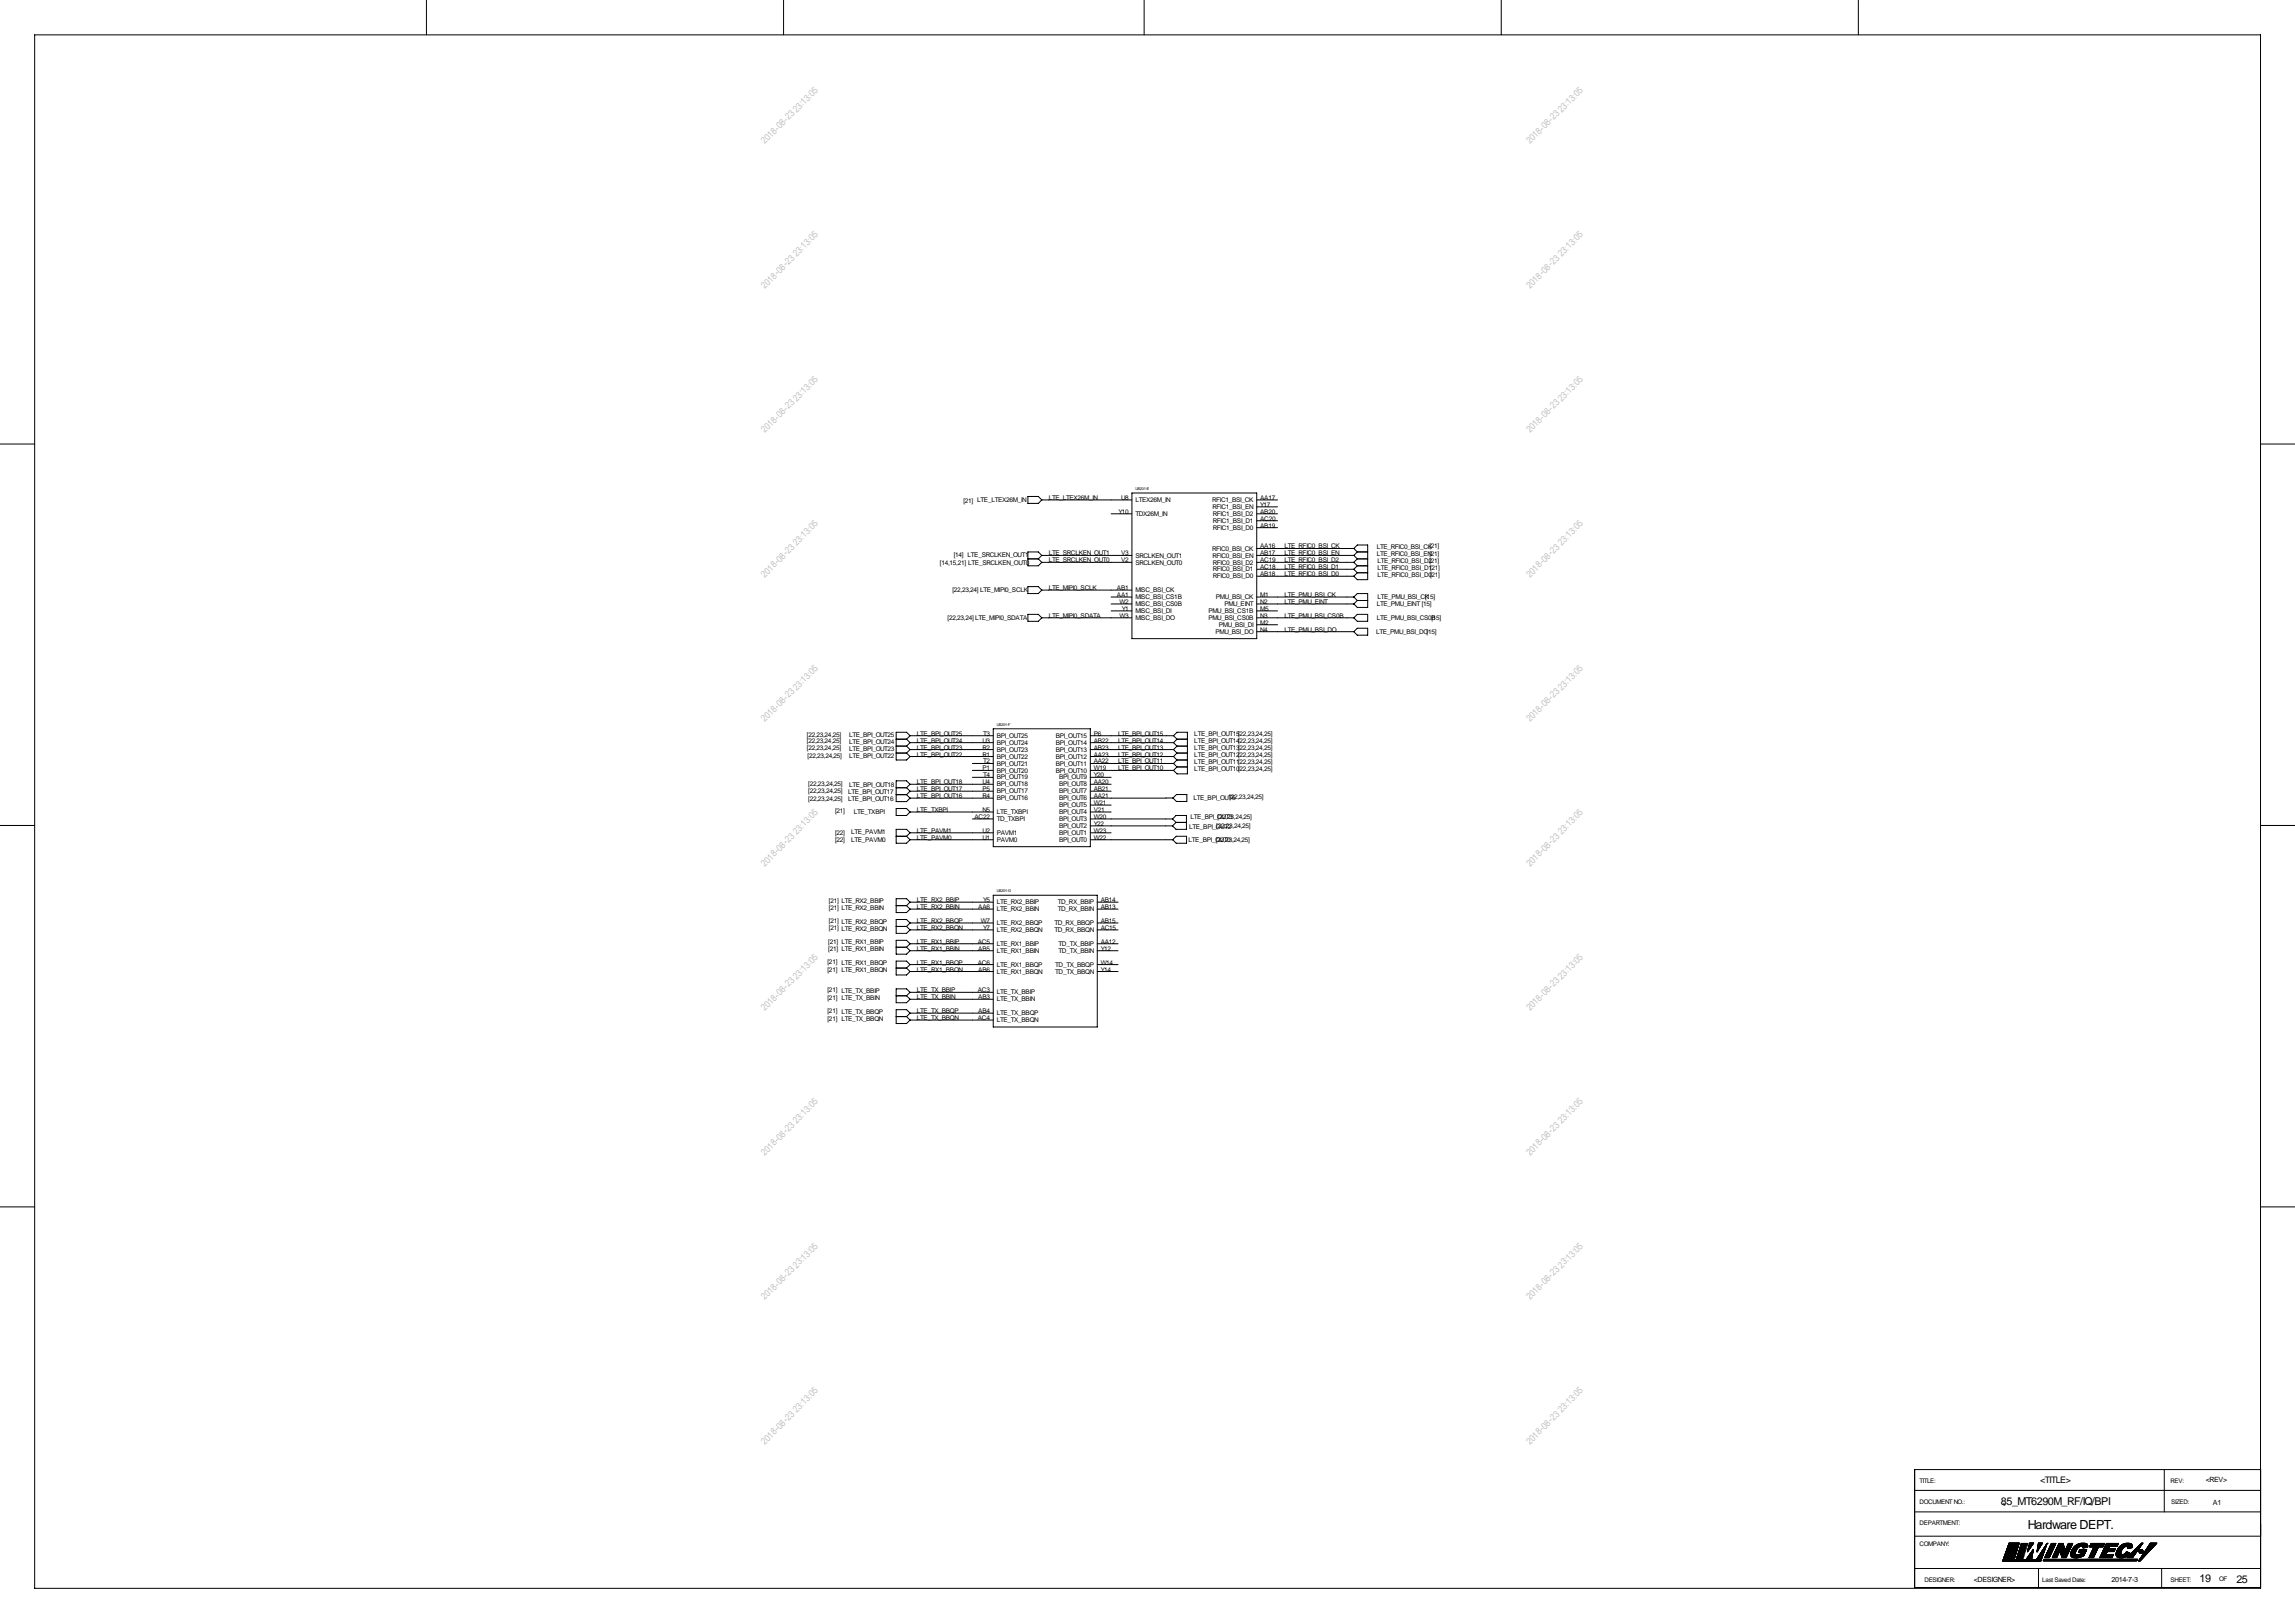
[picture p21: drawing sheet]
<svg xmlns="http://www.w3.org/2000/svg" width="841mm" height="594mm" viewBox="0 0 841 594" stroke-linecap="round" stroke-linejoin="round" font-family="sans-serif">
<defs><g id="words">
<text font-size="4.6" x="742.7" y="560.1">Hardware DEPT.</text>
<g font-size="4">
<text x="732.9" y="551.3">85_MT6290M_RF/IQ/BPI</text>
<text x="805.7" y="579.4">19</text>
<text x="819.2" y="579.7">25</text>
</g>
<g font-size="3.5" fill="#c0c0c0">
<text x="280.2" y="52.9" transform="rotate(-45 280.2 52.9)">2018-08-23 23:13:05</text>
<text x="560.4" y="52.9" transform="rotate(-45 560.4 52.9)">2018-08-23 23:13:05</text>
<text x="280.2" y="105.8" transform="rotate(-45 280.2 105.8)">2018-08-23 23:13:05</text>
<text x="560.4" y="105.8" transform="rotate(-45 560.4 105.8)">2018-08-23 23:13:05</text>
<text x="280.2" y="158.8" transform="rotate(-45 280.2 158.8)">2018-08-23 23:13:05</text>
<text x="560.4" y="158.8" transform="rotate(-45 560.4 158.8)">2018-08-23 23:13:05</text>
<text x="280.2" y="211.7" transform="rotate(-45 280.2 211.7)">2018-08-23 23:13:05</text>
<text x="560.4" y="211.7" transform="rotate(-45 560.4 211.7)">2018-08-23 23:13:05</text>
<text x="280.2" y="264.6" transform="rotate(-45 280.2 264.6)">2018-08-23 23:13:05</text>
<text x="560.4" y="264.6" transform="rotate(-45 560.4 264.6)">2018-08-23 23:13:05</text>
<text x="280.2" y="317.5" transform="rotate(-45 280.2 317.5)">2018-08-23 23:13:05</text>
<text x="560.4" y="317.5" transform="rotate(-45 560.4 317.5)">2018-08-23 23:13:05</text>
<text x="280.2" y="370.4" transform="rotate(-45 280.2 370.4)">2018-08-23 23:13:05</text>
<text x="560.4" y="370.4" transform="rotate(-45 560.4 370.4)">2018-08-23 23:13:05</text>
<text x="280.2" y="423.3" transform="rotate(-45 280.2 423.3)">2018-08-23 23:13:05</text>
<text x="560.4" y="423.3" transform="rotate(-45 560.4 423.3)">2018-08-23 23:13:05</text>
<text x="280.2" y="476.2" transform="rotate(-45 280.2 476.2)">2018-08-23 23:13:05</text>
<text x="560.4" y="476.2" transform="rotate(-45 560.4 476.2)">2018-08-23 23:13:05</text>
<text x="280.2" y="529.2" transform="rotate(-45 280.2 529.2)">2018-08-23 23:13:05</text>
<text x="560.4" y="529.2" transform="rotate(-45 560.4 529.2)">2018-08-23 23:13:05</text>
</g>
<text font-size="3.3" x="747.3" y="543.2">&lt;TITLE&gt;</text>
<g font-size="2.6">
<text x="808" y="542.9">&lt;REV&gt;</text>
<text x="810.6" y="551.1">A1</text>
<text x="723" y="579.3">&lt;DESIGNER&gt;</text>
<text x="773.4" y="579.3">2014-7-3</text>
</g>
<g font-size="2.4">
<text x="352.9" y="184.1">[21] LTE_LTEX26M_IN</text>
<text x="384.1" y="183.1">LTE_LTEX26M_IN</text>
<text x="410.6" y="183.1">U8</text>
<text x="415.9" y="183.9">LTEX26M_IN</text>
<text x="444" y="183.9">RFIC1_BSI_CK</text>
<text x="461.6" y="183.1">AA17</text>
<text x="461.6" y="185.6">Y17</text>
<text x="409.7" y="188.2">Y10</text>
<text x="415.9" y="189">TDX26M_IN</text>
<text x="444.1" y="186.4">RFIC1_BSI_EN</text>
<text x="444.3" y="189">RFIC1_BSI_D2</text>
<text x="444.3" y="191.5">RFIC1_BSI_D1</text>
<text x="461.6" y="188.2">AB20</text>
<text x="461.6" y="190.7">AC20</text>
<text x="444.3" y="194.1">RFIC1_BSI_D0</text>
<text x="461.6" y="193.3">AB19</text>
<text x="349.4" y="203.9">[14] LTE_SRCLKEN_OUT1</text>
<text x="384.1" y="203.4">LTE_SRCLKEN_OUT1</text>
<text x="410.6" y="203.4">V3</text>
<text x="444" y="201.7">RFIC0_BSI_CK</text>
<text x="461.6" y="200.9">AA16</text>
<text x="461.6" y="203.4">AB17</text>
<text x="470.5" y="200.9">LTE_RFIC0_BSI_CK</text>
<text x="470.5" y="203.4">LTE_RFIC0_BSI_EN</text>
<text x="504.3" y="201.1">LTE_RFIC0_BSI_CK[21]</text>
<text x="504.3" y="203.7">LTE_RFIC0_BSI_EN[21]</text>
<text x="344.3" y="206.9">[14,15,21] LTE_SRCLKEN_OUT0</text>
<text x="384.1" y="206">LTE_SRCLKEN_OUT0</text>
<text x="410.6" y="206">V2</text>
<text x="415.9" y="204.2">SRCLKEN_OUT1</text>
<text x="415.9" y="206.8">SRCLKEN_OUT0</text>
<text x="444.1" y="204.2">RFIC0_BSI_EN</text>
<text x="444.3" y="206.8">RFIC0_BSI_D2</text>
<text x="444.3" y="209.3">RFIC0_BSI_D1</text>
<text x="461.6" y="206">AC19</text>
<text x="461.6" y="208.5">AC18</text>
<text x="470.5" y="208.5">LTE_RFIC0_BSI_D1</text>
<text x="470.5" y="206">LTE_RFIC0_BSI_D2</text>
<text x="504.5" y="206.2">LTE_RFIC0_BSI_D2[21]</text>
<text x="504.5" y="208.8">LTE_RFIC0_BSI_D1[21]</text>
<text x="444.3" y="211.8">RFIC0_BSI_D0</text>
<text x="461.6" y="211">AB18</text>
<text x="470.5" y="211">LTE_RFIC0_BSI_D0</text>
<text x="504.5" y="211.3">LTE_RFIC0_BSI_D0[21]</text>
<text x="348.9" y="216.9">[22,23,24] LTE_MIPI0_SCLK</text>
<text x="384.1" y="216.1">LTE_MIPI0_SCLK</text>
<text x="409.1" y="216.1">AB1</text>
<text x="409.1" y="218.7">AA1</text>
<text x="410.1" y="221.2">W2</text>
<text x="415.9" y="216.9">MISC_BSI_CK</text>
<text x="415.9" y="219.5">MISC_BSI_CS1B</text>
<text x="415.9" y="222">MISC_BSI_CS0B</text>
<text x="445.4" y="219.5">PMU_BSI_CK</text>
<text x="448.5" y="222">PMU_EINT</text>
<text x="461.6" y="218.7">M1</text>
<text x="461.6" y="221.2">N2</text>
<text x="470.5" y="221.2">LTE_PMU_EINT</text>
<text x="470.5" y="218.7">LTE_PMU_BSI_CK</text>
<text x="504.5" y="219.3">LTE_PMU_BSI_CK</text>
<text x="522.1" y="219.2">[15]</text>
<text x="347.1" y="227.1">[22,23,24] LTE_MIPI0_SDATA</text>
<text x="384.1" y="226.3">LTE_MIPI0_SDATA</text>
<text x="410.1" y="226.3">W3</text>
<text x="410.9" y="223.7">Y1</text>
<text x="415.9" y="224.5">MISC_BSI_DI</text>
<text x="415.9" y="227.1">MISC_BSI_DO</text>
<text x="442.6" y="224.5">PMU_BSI_CS1B</text>
<text x="442.6" y="227.1">PMU_BSI_CS0B</text>
<text x="461.6" y="223.7">M5</text>
<text x="461.6" y="226.3">N3</text>
<text x="470.5" y="226.3">LTE_PMU_BSI_CS0B</text>
<text x="504.3" y="222.1">LTE_PMU_EINT [15]</text>
<text x="504.3" y="227.1">LTE_PMU_BSI_CS0B</text>
<text x="524.4" y="227.1">[15]</text>
<text x="445.2" y="232.2">PMU_BSI_DO</text>
<text x="446.4" y="229.6">PMU_BSI_DI</text>
<text x="461.6" y="228.8">M2</text>
<text x="461.6" y="231.4">N4</text>
<text x="470.5" y="231.4">LTE_PMU_BSI_DO</text>
<text x="504" y="232.2">LTE_PMU_BSI_DO[15]</text>
<text x="295.6" y="269.8">[22,23,24,25]</text>
<text x="311" y="269.8">LTE_BPI_OUT25</text>
<text x="335.9" y="269.5">LTE_BPI_OUT25</text>
<text x="360.1" y="269.5">T3</text>
<text x="400.7" y="269.5">P6</text>
<text x="409.5" y="269.5">LTE_BPI_OUT15</text>
<text x="437.5" y="269.7">LTE_BPI_OUT15[22,23,24,25]</text>
<text x="295.6" y="272.3">[22,23,24,25]</text>
<text x="295.6" y="274.8">[22,23,24,25]</text>
<text x="311" y="272.4">LTE_BPI_OUT24</text>
<text x="311" y="275.2">LTE_BPI_OUT23</text>
<text x="335.9" y="272">LTE_BPI_OUT24</text>
<text x="335.9" y="274.5">LTE_BPI_OUT23</text>
<text x="359.8" y="272">U3</text>
<text x="359.8" y="274.5">R2</text>
<text x="365.1" y="270.3">BPI_OUT25</text>
<text x="365.1" y="272.8">BPI_OUT24</text>
<text x="365.1" y="275.3">BPI_OUT23</text>
<text x="386.7" y="270.3">BPI_OUT15</text>
<text x="386.7" y="272.8">BPI_OUT14</text>
<text x="386.7" y="275.3">BPI_OUT13</text>
<text x="400.7" y="272">AB22</text>
<text x="400.7" y="274.5">AB23</text>
<text x="409.5" y="272">LTE_BPI_OUT14</text>
<text x="409.5" y="274.5">LTE_BPI_OUT13</text>
<text x="437.5" y="272.3">LTE_BPI_OUT14[22,23,24,25]</text>
<text x="437.5" y="274.8">LTE_BPI_OUT13[22,23,24,25]</text>
<text x="295.8" y="277.6">[22,23,24,25]</text>
<text x="311" y="277.7">LTE_BPI_OUT22</text>
<text x="335.9" y="277.1">LTE_BPI_OUT22</text>
<text x="359.8" y="277.1">R1</text>
<text x="360.1" y="279.6">T2</text>
<text x="365.1" y="277.9">BPI_OUT22</text>
<text x="365.1" y="280.4">BPI_OUT21</text>
<text x="386.7" y="277.9">BPI_OUT12</text>
<text x="386.7" y="280.4">BPI_OUT11</text>
<text x="400.7" y="277.1">AA23</text>
<text x="400.7" y="279.6">AA22</text>
<text x="409.5" y="277.1">LTE_BPI_OUT12</text>
<text x="409.5" y="279.6">LTE_BPI_OUT11</text>
<text x="437.5" y="277.3">LTE_BPI_OUT12[22,23,24,25]</text>
<text x="437.5" y="279.9">LTE_BPI_OUT11[22,23,24,25]</text>
<text x="296.1" y="287.8">[22,23,24,25]</text>
<text x="335.9" y="287.2">LTE_BPI_OUT18</text>
<text x="359.8" y="282.2">P1</text>
<text x="359.8" y="287.2">U4</text>
<text x="360.1" y="284.7">T4</text>
<text x="365.1" y="283">BPI_OUT20</text>
<text x="365.1" y="285.5">BPI_OUT19</text>
<text x="386.7" y="283">BPI_OUT10</text>
<text x="387.9" y="285.5">BPI_OUT9</text>
<text x="400.7" y="282.2">W19</text>
<text x="400.7" y="284.7">Y20</text>
<text x="400.7" y="287.2">AA20</text>
<text x="409.5" y="282.2">LTE_BPI_OUT10</text>
<text x="437.5" y="282.4">LTE_BPI_OUT10[22,23,24,25]</text>
<text x="296.1" y="290.3">[22,23,24,25]</text>
<text x="296.1" y="293.4">[22,23,24,25]</text>
<text x="310.7" y="290.6">LTE_BPI_OUT17</text>
<text x="310.7" y="293.4">LTE_BPI_OUT16</text>
<text x="311" y="288.1">LTE_BPI_OUT18</text>
<text x="335.9" y="289.8">LTE_BPI_OUT17</text>
<text x="335.9" y="292.3">LTE_BPI_OUT16</text>
<text x="359.8" y="289.8">P5</text>
<text x="359.8" y="292.3">R4</text>
<text x="365.1" y="288">BPI_OUT18</text>
<text x="365.1" y="290.6">BPI_OUT17</text>
<text x="365.1" y="293.1">BPI_OUT16</text>
<text x="387.9" y="288">BPI_OUT8</text>
<text x="387.9" y="290.6">BPI_OUT7</text>
<text x="387.9" y="293.1">BPI_OUT6</text>
<text x="400.7" y="289.8">AB21</text>
<text x="400.7" y="292.3">AA21</text>
<text x="437.2" y="292.8">LTE_BPI_OUT6</text>
<text x="450.3" y="292.8">[22,23,24,25]</text>
<text x="305.9" y="297.9">[21]</text>
<text x="312.8" y="298">LTE_TXBPI</text>
<text x="335.9" y="297.4">LTE_TXBPI</text>
<text x="357" y="299.9">AC22</text>
<text x="359.8" y="297.4">N5</text>
<text x="365.1" y="298.2">LTE_TXBPI</text>
<text x="387.9" y="295.7">BPI_OUT5</text>
<text x="387.9" y="298.2">BPI_OUT4</text>
<text x="400.7" y="294.9">W21</text>
<text x="400.7" y="297.4">V21</text>
<text x="400.7" y="299.9">W20</text>
<text x="436.1" y="299.9">LTE_BPI_OUT3</text>
<text x="446" y="299.8">[22,23,24,25]</text>
<text x="305.9" y="305.7">[22]</text>
<text x="311.8" y="305.6">LTE_PAVM1</text>
<text x="335.9" y="305">LTE_PAVM1</text>
<text x="359.8" y="305">U2</text>
<text x="365.1" y="300.7">TD_TXBPI</text>
<text x="365.1" y="305.8">PAVM1</text>
<text x="387.9" y="300.7">BPI_OUT3</text>
<text x="387.9" y="303.3">BPI_OUT2</text>
<text x="387.9" y="305.8">BPI_OUT1</text>
<text x="400.7" y="302.5">Y22</text>
<text x="400.7" y="305">W23</text>
<text x="435.6" y="303.5">LTE_BPI_OUT2</text>
<text x="445.5" y="303.4">[22,23,24,25]</text>
<text x="305.9" y="308.5">[22]</text>
<text x="311.8" y="308.4">LTE_PAVM0</text>
<text x="335.9" y="307.6">LTE_PAVM0</text>
<text x="359.8" y="307.6">U1</text>
<text x="365.1" y="308.4">PAVM0</text>
<text x="387.9" y="308.4">BPI_OUT0</text>
<text x="400.7" y="307.6">W22</text>
<text x="435.4" y="308.3">LTE_BPI_OUT0</text>
<text x="445.3" y="308.2">[22,23,24,25]</text>
<text x="303.6" y="330.6">[21] LTE_RX2_BBIP</text>
<text x="303.6" y="333.2">[21] LTE_RX2_BBIN</text>
<text x="335.9" y="333">LTE_RX2_BBIN</text>
<text x="335.9" y="330.4">LTE_RX2_BBIP</text>
<text x="358.3" y="333">AA6</text>
<text x="360.1" y="330.4">Y5</text>
<text x="365.1" y="331.2">LTE_RX2_BBIP</text>
<text x="365.1" y="333.8">LTE_RX2_BBIN</text>
<text x="387.5" y="331.2">TD_RX_BBIP</text>
<text x="387.5" y="333.8">TD_RX_BBIN</text>
<text x="403.2" y="330.4">AB14</text>
<text x="403.2" y="333">AB13</text>
<text x="303.6" y="338">[21] LTE_RX2_BBQP</text>
<text x="303.6" y="340.8">[21] LTE_RX2_BBQN</text>
<text x="335.9" y="338">LTE_RX2_BBQP</text>
<text x="335.9" y="340.6">LTE_RX2_BBQN</text>
<text x="359.3" y="338">W7</text>
<text x="360.1" y="340.6">Y7</text>
<text x="365.1" y="338.8">LTE_RX2_BBQP</text>
<text x="365.1" y="341.4">LTE_RX2_BBQN</text>
<text x="386.3" y="338.8">TD_RX_BBQP</text>
<text x="386.3" y="341.4">TD_RX_BBQN</text>
<text x="403.2" y="338">AB15</text>
<text x="403.2" y="340.6">AC15</text>
<text x="303.4" y="345.6">[21] LTE_RX1_BBIP</text>
<text x="335.9" y="345.7">LTE_RX1_BBIP</text>
<text x="358.2" y="345.7">AC5</text>
<text x="365.1" y="346.5">LTE_RX1_BBIP</text>
<text x="387.8" y="346.5">TD_TX_BBIP</text>
<text x="403.2" y="345.7">AA12</text>
<text x="303.1" y="353.2">[21] LTE_RX1_BBQP</text>
<text x="303.4" y="348.4">[21] LTE_RX1_BBIN</text>
<text x="335.9" y="353.3">LTE_RX1_BBQP</text>
<text x="335.9" y="348.2">LTE_RX1_BBIN</text>
<text x="358.2" y="353.3">AC6</text>
<text x="358.3" y="348.2">AB5</text>
<text x="365.1" y="349">LTE_RX1_BBIN</text>
<text x="387.8" y="349">TD_TX_BBIN</text>
<text x="403.2" y="353.3">W14</text>
<text x="403.2" y="348.2">Y12</text>
<text x="303.1" y="356">[21] LTE_RX1_BBQN</text>
<text x="335.9" y="355.8">LTE_RX1_BBQN</text>
<text x="358.3" y="355.8">AB6</text>
<text x="365.1" y="354.1">LTE_RX1_BBQP</text>
<text x="365.1" y="356.6">LTE_RX1_BBQN</text>
<text x="386.5" y="354.1">TD_TX_BBQP</text>
<text x="386.5" y="356.6">TD_TX_BBQN</text>
<text x="403.2" y="355.8">Y14</text>
<text x="303.1" y="363.4">[21] LTE_TX_BBIP</text>
<text x="335.9" y="366">LTE_TX_BBIN</text>
<text x="335.9" y="363.4">LTE_TX_BBIP</text>
<text x="358.2" y="363.4">AC3</text>
<text x="358.3" y="366">AB3</text>
<text x="365.1" y="364.2">LTE_TX_BBIP</text>
<text x="303.1" y="366.2">[21] LTE_TX_BBIN</text>
<text x="303.1" y="371">[21] LTE_TX_BBQP</text>
<text x="335.9" y="371.1">LTE_TX_BBQP</text>
<text x="358.3" y="371.1">AB4</text>
<text x="365.1" y="371.9">LTE_TX_BBQP</text>
<text x="365.1" y="366.8">LTE_TX_BBIN</text>
<text x="303.1" y="373.8">[21] LTE_TX_BBQN</text>
<text x="335.9" y="373.6">LTE_TX_BBQN</text>
<text x="358.2" y="373.6">AC4</text>
<text x="365.1" y="374.4">LTE_TX_BBQN</text>
</g>
<g font-size="2.3">
<text x="703.1" y="543.3">TITLE:</text>
<text x="795.1" y="543.1">REV:</text>
<text x="703.1" y="550.9">DOCUMENT NO.:</text>
<text x="795.3" y="550.9">SIZED:</text>
<text x="703.1" y="558.6">DEPARTMENT:</text>
<text x="703.1" y="566.2">COMPANY:</text>
<text x="704.9" y="579.4">DESIGNER:</text>
<text x="748.1" y="579.4">Last Saved Date:</text>
<text x="795.1" y="579.4">SHEET:</text>
<text x="812.9" y="579.1">OF</text>
</g>
<g font-size="1.4">
<text x="415.9" y="179.5">U8201-E</text>
<text x="365.1" y="265.9">U8201-F</text>
<text x="365.1" y="326.9">U8201-G</text>
</g>
</g></defs>
<circle cx="734.1" cy="551.3" r=".15" fill="#000"/>
<g fill="none" stroke="#000" stroke-width=".37">
<path d="M12.7 12.8h815.3v568.9h-815.3zM156.2 .1v12.7M287 .1v12.7M419.1 .1v12.7M549.9 .1v12.7M680.7 .1v12.7M0 162.6h12.7M828 162.6h12.7M376.5 181.8h3.8l1.3 1.3-1.3 1.3h-3.8zM381.6 183.1h33M407 188.2h7.6M414.6 180.6h45.7v53.3h-45.7z"/>
<path d="M460.3 183.1h7.7M460.3 188.2h7.7M460.3 185.6h7.7M460.3 190.7h7.7M460.3 193.3h7.7M376.5 204.7h3.8M376.5 214.9h3.8l1.3 1.2-1.3 1.3h-3.8zM380.3 204.7l1.3 1.3M381.6 203.4h33M381.6 206h33M381.6 216.1h33M381.6 203.4l-1.3-1.2h-3.8v5h3.8l1.3-1.2"/>
<path d="M381.6 203.4l-1.3 1.3M407 218.7h7.6M460.3 203.4h35.6M460.3 206h35.6M460.3 218.7h35.6M460.3 200.9h35.6M460.3 208.5h35.6M460.3 211h35.6M495.9 200.9l1.3-1.3h3.8v12.7h-3.8l-1.3-1.3M495.9 218.7l1.3-1.3h3.8v5.1h-3.8l-1.3-1.3M495.9 200.9l1.3 1.3M495.9 203.4l1.3 1.3"/>
<path d="M495.9 206l1.3 1.2M495.9 208.5l1.3 1.3M495.9 218.7l1.3 1.2M497.2 202.2h3.8M497.2 202.2l-1.3 1.2M497.2 204.7h3.8M497.2 204.7l-1.3 1.3M497.2 207.2h3.8M497.2 207.2l-1.3 1.3M497.2 209.8h3.8M497.2 209.8l-1.3 1.2M497.2 219.9l-1.3 1.3"/>
<path d="M497.2 219.9h3.8M376.5 225h3.8l1.3 1.3-1.3 1.3h-3.8zM381.6 226.3h33M407 221.2h7.6M407 223.7h7.6M460.3 221.2h35.6M460.3 223.7h7.7M460.3 226.3h35.6M460.3 228.8h7.7M460.3 231.4h35.6M495.9 226.3l1.3-1.3h3.8v2.6h-3.8zM495.9 231.4l1.3-1.3h3.8v2.5h-3.8z"/>
<path d="M328.3 270.7h3.8M328.3 273.3h3.8M328.3 275.8h3.8M332.1 270.7l1.2 1.3M332.1 273.3l1.2 1.2M332.1 275.8l1.2 1.3M333.3 269.5h30.5M333.3 272h30.5M333.3 274.5h30.5M333.3 277.1h30.5M333.3 274.5l-1.2 1.3M333.3 269.5l-1.2-1.3h-3.8v10.2h3.8l1.2-1.3"/>
<path d="M333.3 269.5l-1.2 1.2M333.3 272l-1.2 1.3M356.2 279.6h7.6M363.8 266.9h35.6v43.2h-35.6zM399.4 269.5h30.5M399.4 272h30.5M399.4 274.5h30.5M399.4 277.1h30.5M399.4 279.6h30.5M429.9 269.5l1.2-1.3h3.8v15.2h-3.8l-1.2-1.2M429.9 269.5l1.2 1.2M429.9 272l1.2 1.3"/>
<path d="M429.9 274.5l1.2 1.3M429.9 277.1l1.2 1.3M429.9 279.6l1.2 1.3M431.1 270.7l-1.2 1.3M431.1 275.8l-1.2 1.3M431.1 270.7h3.8M431.1 273.3h3.8M431.1 273.3l-1.2 1.2M431.1 275.8h3.8M431.1 278.4h3.8M431.1 278.4l-1.2 1.2M328.3 296.1h3.8l1.2 1.3-1.2 1.3h-3.8z"/>
<path d="M328.3 288.5h3.8M328.3 291.1h3.8M332.1 288.5l1.2 1.3M332.1 291.1l1.2 1.2M333.3 297.4h30.5M333.3 287.2h30.5M333.3 289.8h30.5M333.3 292.3h30.5M333.3 287.2l-1.2-1.2h-3.8v7.6h3.8l1.2-1.3M333.3 287.2l-1.2 1.3M333.3 289.8l-1.2 1.3M356.2 299.9h7.6"/>
<path d="M356.2 282.2h7.6M356.2 284.7h7.6M399.4 297.4h7.6M399.4 299.9h30.1M399.4 282.2h30.5M399.4 284.7h7.6M399.4 287.2h7.6M399.4 289.8h7.6M399.4 294.9h7.6M429.5 299.9l1.3-1.2h3.8v5.1h-3.8l-1.3-1.3M429.5 299.9l1.3 1.3M429.7 292.3h-30.3"/>
<path d="M429.7 292.3l1.2-1.3h3.8v2.5h-3.8zM431.1 280.9h3.8M431.1 280.9l-1.2 1.3M0 302.3h12.7M328.3 306.3h3.8M332.1 306.3l1.2 1.3M333.3 305h30.5M333.3 307.6h30.5M333.3 305l-1.2-1.2h-3.8v5h3.8l1.2-1.2M333.3 305l-1.2 1.3M399.4 305h7.6M399.4 302.5h30.1"/>
<path d="M399.4 307.6h30.2M429.6 307.6l1.2-1.3h3.8v2.5h-3.8zM430.8 301.2h3.8M430.8 301.2l-1.3 1.3M828 302.3h12.7M328.3 331.7h3.8M328.3 339.3h3.8M332.1 331.7l1.2 1.3M332.1 339.3l1.2 1.3M333.3 338h30.5M333.3 330.4h30.5M333.3 333h30.5"/>
<path d="M333.3 330.4l-1.2-1.2h-3.8v5h3.8l1.2-1.2M333.3 338l-1.2-1.2h-3.8v5.1h3.8l1.2-1.3M333.3 330.4l-1.2 1.3M333.3 338l-1.2 1.3M363.8 327.9h38.1v48.2h-38.1zM401.9 338h7.6M401.9 330.4h7.6M401.9 333h7.6M328.3 346.9h3.8M328.3 354.6h3.8M332.1 346.9l1.2 1.3M332.1 354.6l1.2 1.2"/>
<path d="M333.3 353.3h30.5M333.3 355.8h30.5M333.3 340.6h30.5M333.3 345.7h30.5M333.3 348.2h30.5M333.3 345.7l-1.2-1.3h-3.8v5.1h3.8l1.2-1.3M333.3 353.3l-1.2-1.3h-3.8v5.1h3.8l1.2-1.3M333.3 345.7l-1.2 1.2M333.3 353.3l-1.2 1.3M401.9 353.3h7.6M401.9 355.8h7.6M401.9 340.6h7.6"/>
<path d="M401.9 345.7h7.6M401.9 348.2h7.6M328.3 364.7h3.8M328.3 372.3h3.8M332.1 364.7l1.2 1.3M332.1 372.3l1.2 1.3M333.3 363.4h30.5M333.3 371.1h30.5M333.3 366h30.5M333.3 373.6h30.5M333.3 363.4l-1.2-1.2h-3.8v5.1h3.8l1.2-1.3M333.3 371.1l-1.2-1.3h-3.8v5.1h3.8l1.2-1.3"/>
<path d="M333.3 371.1l-1.2 1.2M333.3 363.4l-1.2 1.3M0 442h12.7M828 442h12.7M701.3 538.2h126.8v43.2h-126.8zM792.8 538.2v15.5M701.3 553.7h126.8M701.3 545.9h126.8M733.8 550.8h.1M701.3 574.5h126.8M701.3 562.6h126.8M733.6 571.8h14"/>
<path d="M733.6 571.7h14M733.6 571.6h14M733.7 571.5h13.9M733.7 571.4h14M733.8 571.2h14M733.8 571.1h4M733.9 570.9h4M733.9 570.8h4M734 570.7h3.9M734 570.7h4M734 570.5h4M734.1 570.4h3.9"/>
<path d="M734.1 570.2h4M734.2 570.1h3.9M734.3 569.8h3.9M734.3 569.7h3.9M734.3 569.6h4M734.4 569.4h3.9M734.5 569.3h3.9M734.5 569.2h3.9M734.6 568.9h3.9M734.7 568.8h3.8M734.7 568.6h3.9M734.7 568.5h3.9"/>
<path d="M734.8 568.4h3.9M734.8 568.3h3.9M734.8 568.2h3.9M734.9 568.1h3.8M734.9 568h3.9M735 567.9h3.8M735 567.8h3.8M735.1 567.6h3.8M735.1 567.5h3.8M735.1 567.4h3.8M735.2 567.3h3.8M735.2 567.1h3.8"/>
<path d="M735.3 566.9h3.8M735.4 566.7h3.8M735.5 566.5h3.7M735.5 566.3h3.8M735.6 566.1h3.8M735.6 566h3.8M735.7 565.8h3.7M735.7 565.7h3.8M735.8 565.6h3.7M735.8 565.5h3.7M735.9 565.3h3.7M735.9 565.2h3.7"/>
<path d="M735.9 565.1h3.7M737.9 571h-4M738.1 570.3l-4 .1M738.1 570.1l-4 .1M738.2 569.9l-4 .1M738.3 569.5h-3.9M738.4 569.1l-3.9 .1M738.5 569l-4 .1M738.5 568.8l-3.9 .1M738.6 571.1h.3M738.6 568.7h-3.9M738.6 570.8h2.5"/>
<path d="M738.7 570.6h.4M738.8 570.4h2.5M738.8 568l-3.9 .1M738.9 567.7h-3.9M739 569.8h.1M739 569.7h1.7M739 567.2l-3.8 .1M739.1 569.4h.3M739.1 567h-3.8M739.1 569.2h1.9M739.1 566.8l-3.8 .1M739.2 566.7l-3.9 .1"/>
<path d="M739.2 566.5l-3.8 .1M739.3 568.8h2.2M739.3 566.4h-3.8M739.3 568.7h2.5M739.3 566.2h-3.8M739.4 568.3h2.4M739.4 568.3h2.5M739.5 565.7l-3.8 .1M739.6 567.9h2.4M739.6 567.8h2.5M739.6 565.4h-3.8M739.7 570.1l-.9 .1"/>
<path d="M739.7 567.4h2.4M739.7 567.4h2.5M739.8 567.2h.5M739.9 568.9l-.7 .1M739.9 566.9h2.4M740 566.7h.4M740 571h-1.4M740.1 569.7l-1.1 .1M740.2 570.5l-1.5 .1M740.2 568.5h-.8M740.4 568l-.9 .1M740.5 569.3h-1.4"/>
<path d="M740.6 567.6h-.9M740.8 570l-1.9 .1M740.9 568.8l-1.7 .1M740.9 565.9l-.7 .1M741 570.9h-2.4M741.1 566.3h-1M741.2 570.4l-2.4 .1M741.2 565.5h-.8M741.3 568.4h-1.9M741.3 567.1l-1.5 .1M741.4 569.9l-2.5 .1M741.4 567.9l-1.9 .1"/>
<path d="M741.5 566.6l-1.5 .1M741.5 569.6h-2.5M741.6 567.5h-1.9M741.7 569.1l-2.5 .1M742 565.8l-1.8 .1M742.1 566.2h-2M742.2 571.1h2M742.3 571h1.9M742.3 565.4h-1.9M742.3 567h-2.4M742.4 570.8h1.9M742.5 570.7h1.8"/>
<path d="M742.5 566.5l-2.5 .1M742.6 570.6h1.7M742.6 568.4h.1M742.6 568.3h.1M742.6 566.1h-2.4M742.7 570.4h1.6M742.7 568.2h.1M742.7 565.7l-2.4 .1M742.8 567.9h.3M742.8 570.2h1.6M742.8 568.1l-.1 .1M742.9 567.4h.5"/>
<path d="M742.9 565.3h-2.5M742.9 570h1.5M742.9 568l-.2 .1M743 567.9l-.3 .1M743 567h.7M743 566.9h.7M743.1 569.9h1.3M743.1 567.8h-.3M743.1 566.5h.9M743.2 569.8h1.2M743.2 569.7h1.2M743.2 567.7h-.4"/>
<path d="M743.2 566.1h1.1M743.3 569.6h1.2M743.3 567.6h-.5M743.3 566h1M743.3 569.5h1.2M743.3 567.5h-.5M743.4 565.6h1.2M743.4 569.4h1.1M743.4 567.3l-.5 .1M743.5 569.3h1M743.5 565.1h1.5M743.5 567.2l-.6 .1"/>
<path d="M743.6 569.2h.9M743.6 567.1l-.7 .1M743.7 569h.9M743.8 566.8l-.8 .1M743.8 568.8h.8M743.8 566.7l-.7 .1M743.9 568.8h.7M743.9 568.7h.7M743.9 566.6l-.8 .1M744 568.6h.6M744 566.5l-.9 .1M744.1 568.5h.6"/>
<path d="M744.1 566.4h-.9M744.1 568.4h.6M744.2 568.3h.5M744.2 566.3h-1M744.2 566.2h-1M744.3 570.9h-2M744.4 568.1h.3M744.4 569.9l-1.4 .1M744.4 568h.3M744.4 565.9l-1.1 .1M744.5 565.8l-1.2 .1M744.5 567.9h.3"/>
<path d="M744.5 567.8h.3M744.5 565.7l-1.2 .1M744.6 569l-.9 .1M744.6 567.7h.2M744.7 568.1l-.4 .1M744.7 565.5h-1.3M744.8 567.5h.1M744.8 565.4h-1.4M744.8 567.6h-.1M744.9 565.3h-1.5M744.9 565.2h-1.4M746 571.1h1.8"/>
<path d="M746.1 571h1.7M746.2 568.4h.1M746.2 570.9h1.7M746.2 568.3h.1M746.2 568.1h.2M746.3 568.2l-.1 .1M746.3 567.9h.2M746.3 570.7h1.6M746.3 567.5h.5M746.3 567.4h.5M746.3 567.3h.6M746.4 570.5h1.6"/>
<path d="M746.4 568l-.2 .1M746.4 566.9h.7M746.4 566.7h.8M746.5 570.5h1.5M746.5 567.9l-.3 .1M746.5 566.5h.9M746.6 567.8h-.3M746.6 566h1M746.6 565.9h1.1M746.6 565.8h1.2M746.6 570.2h1.5M746.6 567.7h-.3"/>
<path d="M746.6 565.6h1.3M746.7 565.3h1.4M746.7 567.6h-.4M746.7 565.1h1.5M746.7 574.6v6.8M746.8 569.9h1.4M746.9 567.2l-.5 .1M747 569.7h1.3M747 567.1l-.6 .1M747 567h-.6M747.1 569.4h1.3M747.1 566.8l-.7 .1"/>
<path d="M747.2 569.3h1.2M747.3 569.2h1.2M747.3 566.6l-.9 .1M747.3 566.5l-.8 .1M747.4 566.4h-.9M747.5 568.9h1.1M747.5 566.3h-1M747.5 566.2h-1M747.6 568.8h1M747.6 568.7h1M747.6 566.1h-1.1M747.7 568.6h1"/>
<path d="M747.7 571.3l-14 .1M747.8 568.3h1M747.8 565.7l-1.2 .1M747.9 565.6l-1.3 .1M747.9 570.8h-1.7M747.9 568.2h.9M748 570.6l-1.7 .1M748 565.5h-1.4M748 568h.9M748 565.4h-1.3M748.1 570.3l-1.6 .1M748.1 567.9h.8"/>
<path d="M748.2 570l-1.5 .1M748.2 567.8h.8M748.2 565.2h-1.5M748.2 569.9l-1.4 .1M748.3 569.7l-1.4 .1M748.3 569.6h-1.3M748.3 567.6h.7M748.4 569.5h-1.3M748.4 567.5h.7M748.4 571.7h34.3M748.4 571.6h34.3M748.4 567.4h.7"/>
<path d="M748.5 567.3h.6M748.5 571.4h34.4M748.5 569l-1.1 .1M748.6 568.9l-1.2 .1M748.7 571.2h34.3M748.7 571.1h34.4M748.7 567h.5M748.7 568.5h-1M748.7 566.9h.6M748.8 568.4h-1M748.8 566.8h.5M748.8 568.2l-.9 .1"/>
<path d="M748.8 566.8h.6M748.9 567.9l-.8 .1M749 570.5h1.7M749 566.5h.5M749 567.7h-.8M749.1 570.2h1.7M749.1 566.4h.4M749.1 566.3h.4M749.2 567.2l-.7 .1M749.2 567.1l-.6 .1M749.4 569.7h1.6M749.4 566h.2"/>
<path d="M749.4 566.6l-.5 .1M749.5 565.8h.2M749.6 566.2h-.4M749.6 569.2h1.6M749.6 569.2h1.7M749.6 566.1h-.4M749.7 569.1h1.6M749.7 565.9l-.3 .1M749.7 565.6h.1M749.8 565.6l-.2 .1M749.8 568.8h1.7M749.8 565.5h-.1"/>
<path d="M749.9 565.3h.1M749.9 568.6h1.6M749.9 565.4h-.1M749.9 565.2h.1M749.9 568.5h1.7M750 568.4h1.6M750 568.3h1.7M750.1 568.2h1.6M750.2 567.9h1.7M750.4 567.5h1.7M750.4 567.4h1.7M750.7 566.9h1.6"/>
<path d="M750.7 570.4l-1.7 .1M750.7 566.7h1.7M750.8 570.3l-1.8 .1M750.8 570.1l-1.7 .1M750.9 570l-1.7 .1M750.9 566.5h1.7M750.9 566.4h1.7M750.9 569.9l-1.7 .1M750.9 566.3h1.7M751 569.8l-1.7 .1M751 566.2h1.7M751 566.1h1.7"/>
<path d="M751.1 569.6h-1.7M751.1 566h1.7M751.1 569.5h-1.6M751.2 569.4h-1.7M751.2 569.3h-1.6M751.2 565.7h1.7M751.3 565.6h1.7M751.4 568.9l-1.7 .1M751.4 568.8l-1.6 .1M751.4 565.3h1.7M751.5 568.7h-1.7M751.8 570.5h1.6"/>
<path d="M751.8 568.1l-1.7 .1M751.8 568l-1.7 .1M751.9 570.2h1.6M751.9 567.9l-1.7 .1M751.9 567.8h-1.6M752 567.7h-1.7M752 567.6h-1.6M752.1 569.7h1.6M752.1 567.3l-1.6 .1M752.2 567.2l-1.7 .1M752.2 567.1l-1.6 .1M752.3 567h-1.7"/>
<path d="M752.3 569.2h1.6M752.4 569.1h1.6M752.4 569h1.6M752.4 566.6l-1.6 .1M752.5 566.5l-1.7 .1M752.6 568.8h1.6M752.6 568.7h1.6M752.7 568.6h1.5M752.7 568.5h1.6M752.8 568.4h1.5M752.8 568.3h1.6M752.8 565.9l-1.7 .1"/>
<path d="M752.9 565.8l-1.8 .1M752.9 565.7l-1.7 .1M753 568h1.5M753 567.9h1.6M753 565.5h-1.7M753.1 565.4h-1.7M753.1 567.6h3.2M753.2 567.5h3.1M753.2 567.4h3M753.3 567.3h2.9M753.3 567.2h2.9M753.4 567.1h2.8"/>
<path d="M753.4 570.4l-1.6 .1M753.4 567h2.8M753.4 566.9h2.7M753.5 570.3l-1.7 .1M753.5 566.8h2.6M753.5 570.1l-1.6 .1M753.5 566.7l2.6 .1M753.6 570l-1.6 .1M753.6 566.6h2.5M753.6 569.9l-1.6 .1M753.6 566.5h2.5M753.7 569.8l-1.7 .1"/>
<path d="M753.7 566.5h2.3M753.7 566.4h2.3M753.7 569.7l-1.6 .1M753.7 566.3h2.3M753.8 569.6h-1.6M753.8 566.2h2.2M753.8 569.5h-1.6M753.8 566.1h2.2M753.9 569.4h-1.6M753.9 566h2M753.9 569.3h-1.6M753.9 565.9h2"/>
<path d="M754 565.8h1.9M754 565.7h1.9M754.1 568.9l-1.6 .1M754.1 565.6h1.7M754.1 565.5h1.7M754.1 568.8l-1.5 .1M754.1 565.4h1.7M754.2 565.3h1.6M754.4 568.2l-1.6 .1M754.5 568.1l-1.6 .1M754.5 568l-1.6 .1M754.7 567.9h1.6"/>
<path d="M754.7 568h3.3M754.8 568.4h3M754.8 568.3h3M754.8 568.7h2.9M754.8 568.6h2.9M754.8 568.5h3M754.9 568.8h2.7M754.9 569.1h2.6M754.9 569h2.6M754.9 568.9h2.6M755 569.4h2.3M755 569.2h2.4"/>
<path d="M755 569.6h2.2M755 569.5h2.3M755.1 569.8h2M755.1 569.7h2.1M755.1 570h1.9M755.2 570.3h1.7M755.2 570.2h1.7M755.2 570.1h1.8M755.2 570.5h1.6M756.3 567.7h-3.2M756.3 567.8h-3.2M756.5 567.9h1.5"/>
<path d="M756.7 567.4h1.5M756.7 567.3h1.6M756.8 567.2h1.5M756.9 570.4l-1.7 .1M756.9 566.9h1.6M757 566.8h1.5M757 566.6h1.6M757.1 569.9l-2 .1M757.1 566.5h1.5M757.1 566.5h1.6M757.2 569.7l-2.1 .1M757.3 566h1.6"/>
<path d="M757.4 569.3h-2.4M757.5 565.6h1.6M757.9 568.2l-3.1 .1M757.9 568.1l-3.2 .1M758 567.9l-1.6 .1M758.1 567.8h-1.6M758.1 567.7h-1.5M758.2 567.6h-1.6M758.2 567.5h-1.5M758.4 567.1l-1.6 .1M758.4 567h-1.5M758.5 569.3h2"/>
<path d="M758.5 569.2h1.9M758.5 569.1h1.8M758.5 569.6h4.9M758.5 569.4h5M758.5 569h1.8M758.5 568.9h1.7M758.5 568.8h1.7M758.5 566.8l-1.6 .1M758.6 569.7h4.8M758.6 568.7h1.7M758.6 568.6h1.7M758.6 568.5h1.7"/>
<path d="M758.6 568.4h1.7M758.7 568.3h1.6M758.7 568.2h1.7M758.7 570h4.1M758.7 566.4h-1.6M758.8 570.1h3.8M758.8 566.3h-1.6M758.9 567.9h1.6M758.9 566.2h-1.7M758.9 566.1h-1.6M759 570.2h3.3M759 565.9l-1.6 .1"/>
<path d="M759 570.3h3.2M759 565.8l-1.6 .1M759.1 567.5h1.6M759.1 565.7l-1.7 .1M759.1 567.4h1.7M759.1 565.6l-1.6 .1M759.2 570.4h2.7M759.2 565.5h-1.6M759.2 565.4h-1.6M759.3 565.3h-1.6M759.4 570.5h2.1M759.4 566.9h1.7"/>
<path d="M759.8 566.5h2M760 566.3h4.7M760.1 570.6h.6M760.1 566.2h4.6M760.2 566.1h4.5M760.3 566h4.4M760.4 566h4.3M760.4 568.1l-1.7 .1M760.5 568l-1.7 .1M760.5 565.9h4.2M760.6 567.8h-1.7M760.6 567.7h-1.6"/>
<path d="M760.7 567.6h-1.7M760.7 565.8h3.9M760.8 567.3l-1.6 .1M760.9 565.7h3.7M760.9 567.2l-1.7 .1M761 567.1l-1.7 .1M761.1 567h-1.7M761.1 565.6h3.4M761.2 565.5h3.3M761.2 566.8l-1.7 .1M761.3 568.6h2.6M761.4 568.5h2.5"/>
<path d="M761.4 566.7l-1.8 .1M761.4 565.4h2.9M761.4 568.4h2.6M761.5 568.3h2.5M761.5 569.3h2.1M761.5 566.6l-1.9 .1M761.6 568h2.6M761.6 567.9h2.6M761.7 567.9h2.5M761.7 566.5l-2 .1M761.7 565.3h2.4M761.8 569.2h1.8"/>
<path d="M761.8 567.5h2.6M762 569.2h1.6M762.2 569.1h1.5M762.3 568.9h1.4M762.3 566.4h-2.4M762.3 565.2h1.4M762.3 568.8h1.5M762.4 568.8h1.4M762.5 566.4h2.2M762.8 566.5h1.9M762.9 566.5h1.8M763 569.9l-4.3 .1"/>
<path d="M763 566.9h.2M763.2 569.8l-4.6 .1M763.4 569.7l-4.8 .1M763.5 569.5h-5M763.8 566.8l-.8 .1M763.9 568.7h-1.5M764.1 568.2l-2.6 .1M764.1 568.1l-2.6 .1M764.3 567.8h-2.6M764.3 567.7h-2.6M764.4 567.6h-2.6M764.5 566.7l-1.5 .1"/>
<path d="M764.7 566.6l-1.7 .1M765.2 570.5h1.7M765.3 570.4h1.6M765.3 570.2h1.7M765.4 566.5h4.9M765.4 566.5h5M765.5 566.4h4.9M765.5 566.3h5M765.6 569.7h1.6M765.6 566.2h4.9M765.6 566.1h4.9M765.7 566h4.9"/>
<path d="M765.8 569.2h1.6M765.8 569.1h1.7M765.8 565.6h5M765.9 565.6h4.9M765.9 565.4h5M766 568.8h1.6M766 568.7h1.7M766.1 568.6h1.6M766.1 568.5h1.7M766.2 568.3h1.7M766.3 568.1h1.7M766.4 568h1.6"/>
<path d="M766.4 567.9h1.7M766.5 567.7h1.7M766.6 567.4h1.7M766.9 566.9h1.6M766.9 570.4l-1.7 .1M767 570.1l-1.6 .1M767.1 570l-1.7 .1M767.1 569.9l-1.6 .1M767.2 569.8l-1.7 .1M767.2 569.7l-1.7 .1M767.3 569.6h-1.7M767.3 569.5h-1.6"/>
<path d="M767.4 569.4h-1.7M767.4 569.3h-1.6M767.5 569l-1.6 .1M767.6 568.9l-1.7 .1M767.6 568.8l-1.6 .1M767.8 568.4h-1.6M767.9 568.2l-1.7 .1M768 568.1l-1.7 .1M768.1 567.8h-1.6M768.2 567.6h-1.7M768.3 567.5h-1.7M768.3 567.3l-1.6 .1"/>
<path d="M768.4 567.2l-1.7 .1M768.5 567.1l-1.7 .1M768.5 567h-1.7M768.6 566.8l-1.7 .1M768.6 566.7l-1.7 .1M768.7 566.6l-1.7 .1M769.2 570.5h4.4M769.3 570.2h4.4M769.3 570.2h4.5M769.6 569.7h4.4M769.6 569.6h4.4M769.6 569.5h4.5"/>
<path d="M769.7 569.4h4.4M769.7 569.3h4.5M769.8 569.2h1.6M769.9 569h1.7M769.9 568.9h1.7M770 568.8h1.7M770.1 568.6h1.7M770.2 568.3h1.7M770.2 568.2h4.2M770.3 568.1h4.1M770.3 568h4.2M770.4 567.9h4.1"/>
<path d="M770.4 567.9h4.2M770.4 567.8h4.2M770.5 567.7h4.2M770.5 567.6h4.3M770.6 567.5h4.2M770.6 567.4h4.2M770.6 565.9l-4.9 .1M770.7 567.3h4.2M770.7 565.8l-5 .1M770.7 567.1h1.7M770.7 565.7l-4.9 .1M770.8 566.9h1.7"/>
<path d="M770.8 565.5h-4.9M770.9 566.8h1.7M770.9 566.7h1.7M770.9 565.3h-4.9M771 566.6h1.7M771 566.5h1.7M771.2 566h4.4M771.3 565.9h4.4M771.3 565.8h4.4M771.4 565.7h4.4M771.4 565.6h4.5M771.5 569.1l-1.7 .1"/>
<path d="M771.5 565.5h4.4M771.6 569l-1.8 .1M771.6 565.4h4.3M771.6 565.3h4.4M771.7 568.7h-1.7M771.8 568.5h-1.7M771.9 568.4h-1.8M772.5 567h-1.7M772.6 566.8l-1.8 .1M773.7 570.4l-4.5 .1M773.7 570.3l-4.4 .1M773.8 570l-4.4 .1"/>
<path d="M773.9 569.9l-4.5 .1M773.9 569.8l-4.4 .1M774 569.7l-4.5 .1M774.9 567.3l-4.3 .1M775.1 569.4h4.6M775.1 569.3h2.1M775.1 569.2h1.9M775.1 569.1l1.8 .1M775.1 569l1.8 .1M775.2 569.7h4.2M775.2 568.9h1.6M775.2 568.8h1.6"/>
<path d="M775.2 568.7h1.6M775.2 569.8h4M775.2 568.5h1.7M775.3 569.9h3.8M775.3 568.4h1.6M775.3 570h3.6M775.3 568.3h1.6M775.3 568.3h1.7M775.4 570.1h3.4M775.5 567.9h1.6M775.5 566.4h-4.4M775.5 570.2h3.1"/>
<path d="M775.5 566.3h-4.4M775.6 570.3h2.9M775.6 566.2h-4.5M775.6 567.6h1.7M775.6 566.1h-4.4M775.7 567.5h1.6M775.7 570.4h2.6M775.7 567.4h1.7M775.8 565.6l-4.4 .1M776 570.5h1.9M776 566.9h1.7M776.4 566.5h2.1"/>
<path d="M776.5 566.3h4.5M776.6 570.6h.6M776.6 566.2h4.4M776.8 566.1h4.2M776.9 568.6h-1.7M776.9 566h4.1M777 568.1l-1.6 .1M777.1 568l-1.7 .1M777.1 565.9h3.8M777.1 567.9l-1.6 .1M777.2 567.8h-1.7M777.2 567.7h-1.6"/>
<path d="M777.2 565.8h3.7M777.4 565.7h3.4M777.4 567.3l-1.6 .1M777.5 567.2l-1.7 .1M777.6 567.1l-1.7 .1M777.6 565.6h3.1M777.6 569.3h2.2M777.7 567h-1.7M777.7 565.5h3M777.8 566.8l-1.7 .1M778 565.4h2.6M778 569.2h1.8"/>
<path d="M778 566.7l-1.9 .1M778.2 566.6l-2 .1M778.3 565.3h2M778.4 566.5l-2.1 .1M778.6 568.8h1.6M778.6 568.7h1.5M778.7 568.6h1.1M778.8 565.2h1.2M778.8 568.5h.7M778.9 568.4h.3M779.1 570.5h2.1M779.1 566.5h1.9"/>
<path d="M779.2 566.5h1.8M779.3 570.4h2M779.3 569.7l-4.1 .1M779.4 570.2h2M779.4 566.6h1.6M779.4 566.9h1.2M779.4 566.7h1.6M779.5 569.6h-4.3M779.6 569.5h-4.4M779.8 567.1l-.4 .1M779.9 569.7h1.9M779.9 569.1l-1.8 .1"/>
<path d="M780 569l-1.7 .1M780.1 568.9l-1.7 .1M780.2 568.8l-1.7 .1M780.3 569.3h1.7M780.3 567h-.9M780.4 569.2h1.7M780.6 569h1.7M780.8 568.8h1.6M781 568.6h1.5M781 566.8l-1.6 .1M781 566.4h-4.6M781.3 570.4l-2.1 .1"/>
<path d="M781.3 568.3h1.4M781.4 568.3h1.4M781.5 570l-2 .1M781.6 569.9l-2 .1M781.7 569.8l-2 .1M781.7 568h1.3M781.7 569.7l-1.9 .1M781.8 567.9h1.2M781.8 569.6h-1.8M781.9 569.5h-1.8M782 569.4h-1.8M782 567.6h1.2"/>
<path d="M782.2 569.1l-1.8 .1M782.2 569l-1.7 .1M782.2 567.4h1.2M782.4 568.8l-1.7 .1M782.4 567.3h1.1M782.5 568.7h-1.6M782.6 567h1M782.6 568.5h-1.5M782.7 568.4h-1.5M782.7 566.9h1M782.8 571.5l-34.3 .1M782.9 568.1l-1.4 .1"/>
<path d="M782.9 571.3l-34.3 .1M782.9 568l-1.3 .1M783 571.2l-34.4 .1M783.1 567.8h-1.3M783.1 566.5h.9M783.2 567.7h-1.3M783.3 571.8h.6M783.3 567.5h-1.2M783.4 571.6h.6M783.4 567.3l-1.1 .1M783.5 568.4h1.5M783.5 568.3h1.5"/>
<path d="M783.5 568.2h1.5M783.5 568.1h1.5M783.5 568h1.5M783.6 568.5h1.3M783.6 567.9l1.4 .1M783.6 567.9h1.3M783.6 567.1l-1.1 .1M783.6 566h.8M783.6 568.6h1.3M783.6 567.8h1.3M783.7 568.7h1.1M783.7 567.7h1.1"/>
<path d="M783.7 571.2h.8M783.7 566.8l-1 .1M783.8 568.8h.9M783.8 567.6h.9M783.8 566.7l-1 .1M783.9 566.6l-1 .1M784 571.7h-.6M784 566.5l-1 .1M784 570.7h.9M784 567.5h.5M784 565.6h.7M784.1 566.4h-.9"/>
<path d="M784.1 571.5l-.6 .1M784.1 568.9h.3M784.1 566.3h-.8M784.2 571.4l-.7 .1M784.3 566.2h-.9M784.3 571.3l-.7 .1M784.3 566.1h-.8M784.4 570.2h.9M784.4 571.2l-.7 .1M784.4 570.1h1M784.4 565.9l-.8 .1M784.5 565.8l-.8 .1"/>
<path d="M784.6 571.1h-.8M784.6 565.7l-.8 .1M784.6 565.6l-.7 .1M784.7 571h-.9M784.7 569.8h1.1M784.7 569.7h1.1M784.7 565.5h-.6M784.8 570.9h-.9M784.8 565.4h-.6M784.9 570.8h-.9M784.9 565.3h-.6M785 570.6l-.9 .1"/>
<path d="M785 569.2h1.3M785.1 570.5l-1 .1M785.1 565.2h-.7M785.2 570.4l-1 .1M785.3 570.3l-1 .1M785.3 568.8h1.4M785.5 570l-1 .1M785.6 569.9l-1.1 .1M785.6 568.3h1.5M785.7 569.8l-1.1 .1M785.9 569.6h-1.1M785.9 567.9h1.7"/>
<path d="M786 569.5h-1.2M786.1 569.4h-1.2M786.2 569.3h-1.2M786.2 567.4h1.8M786.3 567.3h1.9M786.4 569.1l-1.3 .1M786.5 569l-1.4 .1M786.5 568.9l-1.3 .1M786.5 566.9h1.9M786.6 568.8l-1.3 .1M786.8 568.7h-1.4M786.8 566.5h2.1"/>
<path d="M786.9 568.6h-1.5M787 568.5h-1.5M787.1 568.4h-1.5M787.1 566h2.2M787.2 568.2l-1.5 .1M787.3 568.1l-1.6 .1M787.4 568l-1.6 .1M787.5 565.6h2.2M787.5 567.9l-1.6 .1M787.7 567.8h-1.7M787.7 565.2h2.3M787.8 567.7h-1.8"/>
<path d="M787.9 567.6h-1.8M788 567.5h-1.8M788.1 567.3l-1.8 .1M788.3 567.1l-1.9 .1M788.4 567h-1.9M788.5 566.8l-1.9 .1M788.6 566.7l-2 .1M788.7 566.6l-2 .1M788.8 566.5l-2 .1M788.9 566.4h-2M789 566.3h-2.1M789.1 566.2h-2.1"/>
<path d="M789.2 566.1h-2.2M789.4 565.9l-2.3 .1M789.5 565.8l-2.3 .1M789.6 565.7l-2.3 .1M789.7 565.6l-2.4 .1M789.8 565.5h-2.3M789.9 565.4h-2.3M790 565.3h-2.4M791.8 574.6v6.8"/>
</g>
<use href="#words"/>
</svg>
